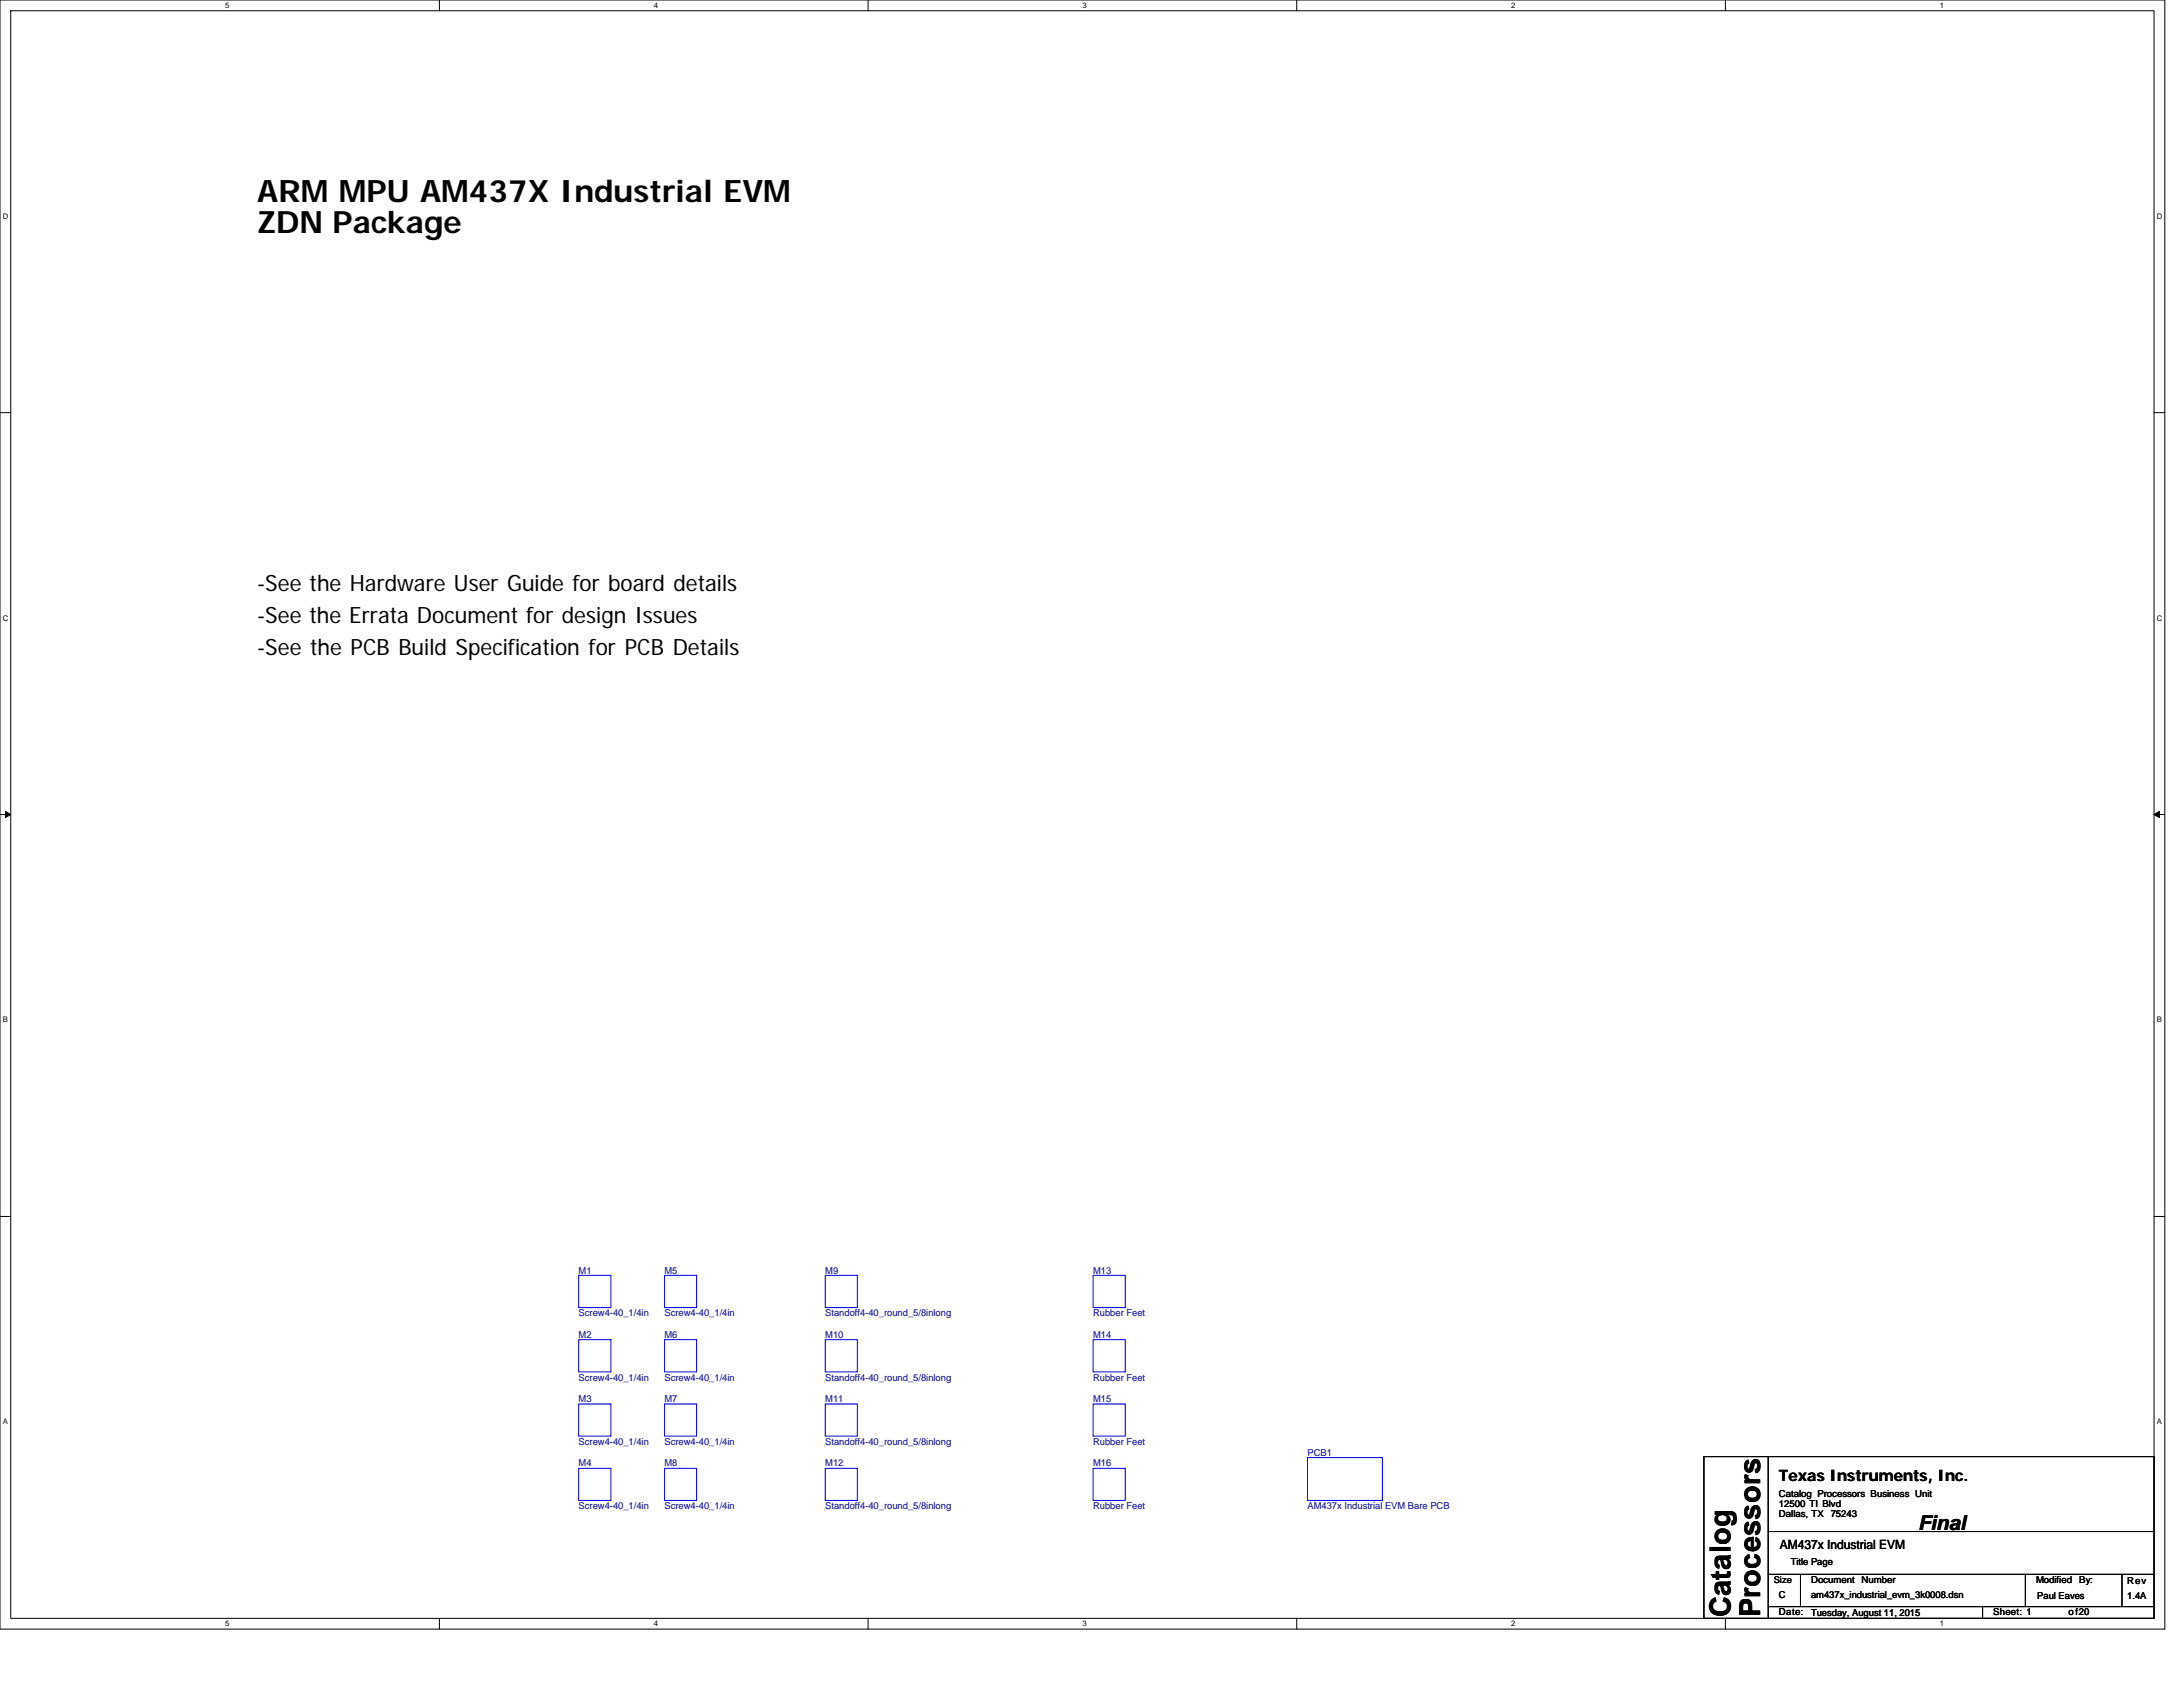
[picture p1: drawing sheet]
<svg xmlns="http://www.w3.org/2000/svg" width="279mm" height="216mm" viewBox="0 0 279 216" stroke-linecap="round" stroke-linejoin="round" font-family="sans-serif">
<defs><g id="words">
<text font-size="4" x="32.9" y="25.9">ARM MPU AM437X Industrial EVM</text>
<text font-size="3.9" x="32.9" y="29.8">ZDN Package</text>
<g font-size="3.7">
<text x="221.5" y="207" transform="rotate(-90 221.5 207)">Catalog</text>
<text x="225.3" y="207" transform="rotate(-90 225.3 207)">Processors</text>
</g>
<g font-size="2.9">
<text x="32.9" y="75.6">-See the Hardware User Guide for board details</text>
<text x="32.9" y="83.8">-See the PCB Build Specification for PCB Details</text>
<text x="32.9" y="79.7">-See the Errata Document for design Issues</text>
</g>
<text font-size="2.6" x="245.5" y="195.8">Final</text>
<text font-size="2" x="227.7" y="189.5">Texas Instruments, Inc.</text>
<text font-size="1.6" x="227.8" y="198.2">AM437x Industrial EVM</text>
<g font-size="1.2" fill="#000080">
<text x="74.1" y="163">M1</text>
<text x="85" y="163">M5</text>
<text x="105.6" y="163">M9</text>
<text x="139.9" y="163">M13</text>
<text x="74.1" y="168.5">Screw4-40_1/4in</text>
<text x="74.1" y="171.2">M2</text>
<text x="85" y="168.5">Screw4-40_1/4in</text>
<text x="85" y="171.2">M6</text>
<text x="105.6" y="168.5">Standoff4-40_round_5/8inlong</text>
<text x="105.6" y="171.2">M10</text>
<text x="139.9" y="171.2">M14</text>
<text x="139.9" y="168.5">Rubber Feet</text>
<text x="74.1" y="176.7">Screw4-40_1/4in</text>
<text x="74.1" y="179.4">M3</text>
<text x="85" y="176.7">Screw4-40_1/4in</text>
<text x="85" y="179.4">M7</text>
<text x="105.6" y="176.7">Standoff4-40_round_5/8inlong</text>
<text x="105.6" y="179.4">M11</text>
<text x="139.9" y="179.4">M15</text>
<text x="139.9" y="176.7">Rubber Feet</text>
<text x="74.1" y="184.9">Screw4-40_1/4in</text>
<text x="85" y="184.9">Screw4-40_1/4in</text>
<text x="105.6" y="184.9">Standoff4-40_round_5/8inlong</text>
<text x="139.9" y="184.9">Rubber Feet</text>
<text x="74.1" y="187.7">M4</text>
<text x="85" y="187.7">M8</text>
<text x="105.6" y="187.7">M12</text>
<text x="139.9" y="187.7">M16</text>
<text x="167.3" y="186.3">PCB1</text>
<text x="74.1" y="193.1">Screw4-40_1/4in</text>
<text x="85" y="193.1">Screw4-40_1/4in</text>
<text x="105.6" y="193.1">Standoff4-40_round_5/8inlong</text>
<text x="139.9" y="193.1">Rubber Feet</text>
<text x="167.3" y="193.1">AM437x Industrial EVM Bare PCB</text>
</g>
<g font-size="1.2">
<text x="227.7" y="191.6">Catalog Processors Business Unit</text>
<text x="227.7" y="192.9">12500 TI Blvd</text>
<text x="227.7" y="194.2">Dallas, TX</text>
<text x="234.3" y="194.2">75243</text>
<text x="227" y="202.6">Size</text>
<text x="229.2" y="200.3">Title Page</text>
<text x="231.8" y="202.6">Document</text>
<text x="238.3" y="202.6">Number</text>
<text x="260.6" y="202.6">Modified</text>
<text x="266.1" y="202.6">By:</text>
<text x="272.3" y="202.8">Rev</text>
<text x="227.7" y="206.7">Date:</text>
<text x="227.7" y="204.5">C</text>
<text x="231.8" y="206.9">Tuesday, August 11, 2015</text>
<text x="231.8" y="204.5">am437x_industrial_evm_3k0008.dsn</text>
<text x="255.1" y="206.7">Sheet: 1</text>
<text x="260.8" y="204.7">Paul Eaves</text>
<text x="264.7" y="206.7">of20</text>
<text x="272.3" y="204.7">1.4A</text>
</g>
<g font-size="1">
<text x="28.8" y="1">5</text>
<text x="83.7" y="1">4</text>
<text x="138.5" y="1">3</text>
<text x="193.4" y="1">2</text>
<text x="248.3" y="1">1</text>
<text x=".4" y="28">D</text>
<text x="276.1" y="28">D</text>
<text x=".4" y="79.4">C</text>
<text x="276.1" y="79.4">C</text>
<text x=".4" y="130.9">B</text>
<text x="276.1" y="130.9">B</text>
<text x=".4" y="182.3">A</text>
<text x="276.1" y="182.3">A</text>
<text x="28.8" y="208.2">5</text>
<text x="83.7" y="208.2">4</text>
<text x="138.5" y="208.2">3</text>
<text x="193.4" y="208.2">2</text>
<text x="248.3" y="208.2">1</text>
</g>
</g></defs>
<path d="M0 0h277.1v208.5h-277.1zM1.4 1.4h274.3v205.7h-274.3z" fill="none" stroke="#000" stroke-width=".13"/>
<g fill="#fff">
<path d="M28.8 .1h.6v1.1h-.6z"/>
<path d="M28.8 207.3h.6v1.1h-.6z"/>
</g>
<path d="M56.2 0v1.4M56.2 207.1v1.4" fill="none" stroke="#000" stroke-width=".13"/>
<g fill="#fff">
<path d="M83.7 .1h.5v1.1h-.5z"/>
<path d="M83.7 207.3h.5v1.1h-.5z"/>
</g>
<path d="M111.1 0v1.4M111.1 207.1v1.4" fill="none" stroke="#000" stroke-width=".13"/>
<g fill="#fff">
<path d="M138.5 .1h.6v1.1h-.6z"/>
<path d="M138.5 207.3h.6v1.1h-.6z"/>
</g>
<path d="M166 0v1.4M166 207.1v1.4" fill="none" stroke="#000" stroke-width=".13"/>
<g fill="#fff">
<path d="M193.4 .1h.6v1.1h-.6z"/>
<path d="M193.4 207.3h.6v1.1h-.6z"/>
</g>
<path d="M220.8 0v1.4M220.8 207.1v1.4" fill="none" stroke="#000" stroke-width=".13"/>
<g fill="#fff">
<path d="M248.3 .1h.5v1.1h-.5z"/>
<path d="M248.3 207.3h.5v1.1h-.5z"/>
<path d="M.4 27.1h.7v1.1h-.7z"/>
<path d="M276.1 27.1h.7v1.1h-.7z"/>
<path d="M.4 78.5h.7v1.1h-.7z"/>
<path d="M276.1 78.5h.7v1.1h-.7z"/>
</g>
<path d="M0 52.8h1.4M275.7 52.8h1.4" fill="none" stroke="#000" stroke-width=".13"/>
<g fill="#fff">
<path d="M.4 130h.6v1.1h-.6z"/>
<path d="M276.1 130h.6v1.1h-.6z"/>
</g>
<path d="M0 104.2h1.4M275.7 104.2h1.4" fill="none" stroke="#000" stroke-width=".13"/>
<path d="M.7 103.8l.7 .4-.7 .4zM275.7 104.2l.7-.4v.8z" fill="#000" stroke="#000" stroke-width=".13"/>
<g fill="#fff">
<path d="M.4 181.4h.6v1.1h-.6z"/>
<path d="M276.1 181.4h.6v1.1h-.6z"/>
</g>
<path d="M0 155.7h1.4M275.7 155.7h1.4M218.1 186.4h57.6v20.7h-57.6zM226.3 186.4v20.6M226.3 196h49.4M226.3 201.5h49.4M226.3 205.6h49.4M230.4 201.5v4.1M253.7 205.6v1.4M259.2 201.5v4.1M271.6 201.5v4.1" fill="none" stroke="#000" stroke-width=".13"/>
<g fill="none" stroke="#00f" stroke-width=".13">
<path d="M74.1 163.2h4.1v4.1h-4.1zM74.1 171.4h4.1v4.2h-4.1zM74.1 179.7h4.1v4.1h-4.1zM85 163.2h4.2v4.1h-4.2zM85 171.4h4.2v4.2h-4.2zM85 179.7h4.2v4.1h-4.2zM105.6 163.2h4.1v4.1h-4.1zM105.6 171.4h4.1v4.2h-4.1zM105.6 179.7h4.1v4.1h-4.1zM139.9 179.7h4.1v4.1h-4.1zM139.9 171.4h4.1v4.2h-4.1zM139.9 163.2h4.1v4.1h-4.1z"/>
<path d="M74.1 187.9h4.1v4.1h-4.1zM85 187.9h4.2v4.1h-4.2zM105.6 187.9h4.1v4.1h-4.1zM139.9 187.9h4.1v4.1h-4.1zM167.3 186.5h9.6v5.5h-9.6z"/>
</g>
<use href="#words"/>
</svg>
